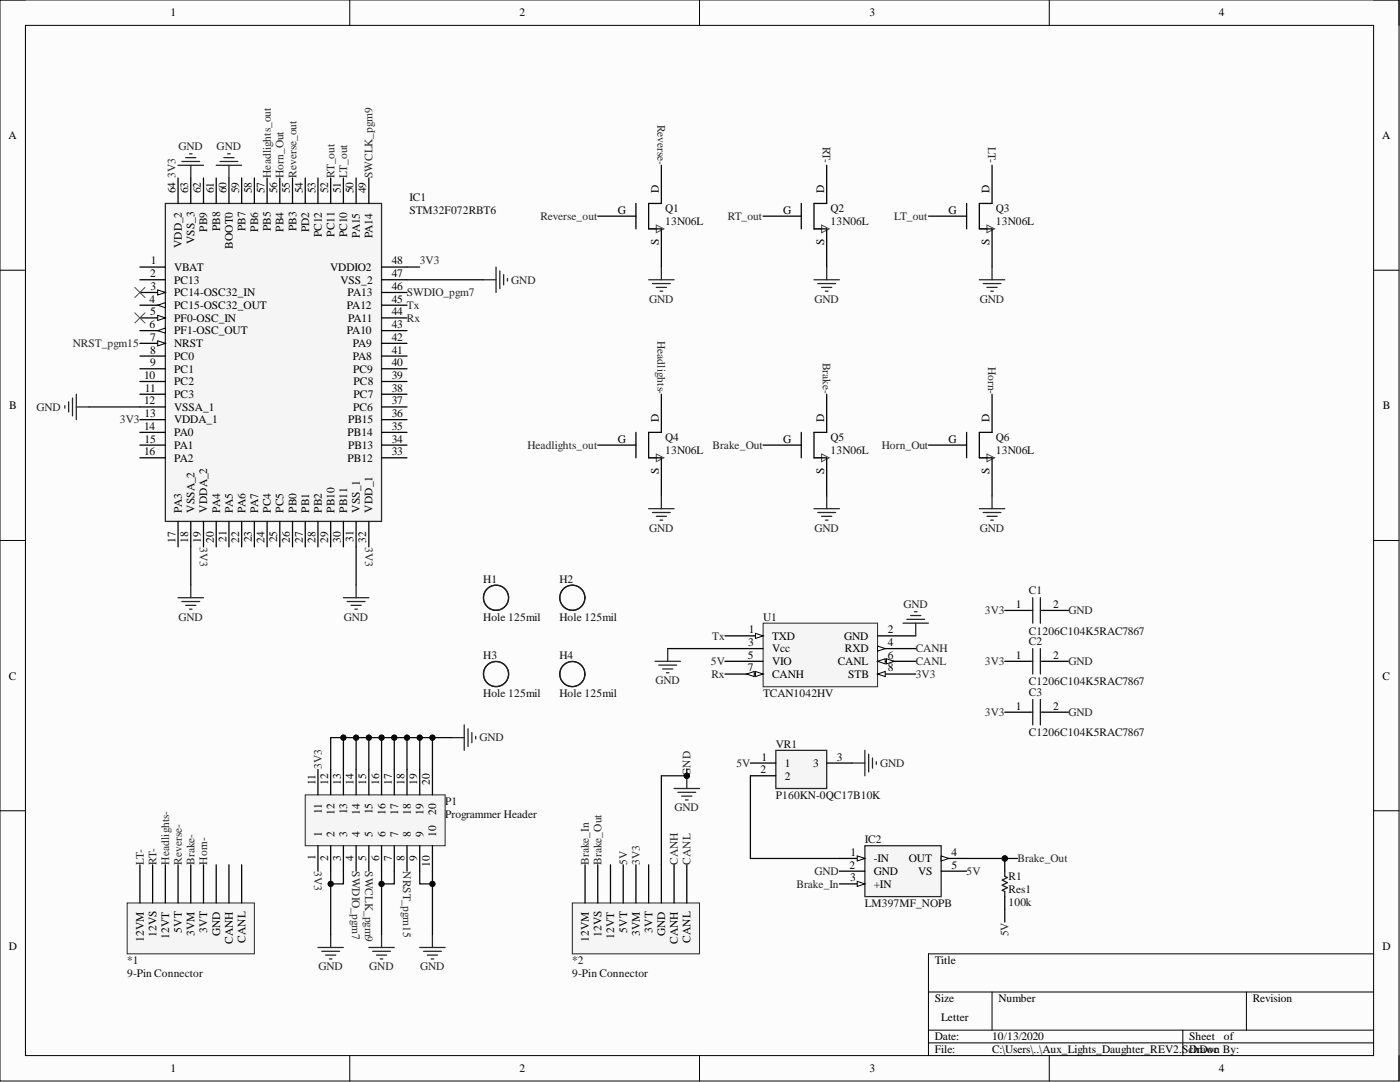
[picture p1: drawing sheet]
<svg xmlns="http://www.w3.org/2000/svg" width="279mm" height="216mm" viewBox="0 0 279 216" stroke-linecap="round" stroke-linejoin="round" font-family="sans-serif">
<defs><g id="words">
<g font-size="2.3">
<text x="34" y="3.3">1</text>
<text x="103.6" y="3.3">2</text>
<text x="173.5" y="3.3">3</text>
<text x="243.2" y="3.3">4</text>
<text x="1.7" y="27.7">A</text>
<text x="275.8" y="27.7">A</text>
<text x="35" y="38.6" transform="rotate(-90 35 38.6)">64</text>
<text x="37.6" y="38.6" transform="rotate(-90 37.6 38.6)">63</text>
<text x="40.1" y="38.6" transform="rotate(-90 40.1 38.6)">62</text>
<text x="42.6" y="38.6" transform="rotate(-90 42.6 38.6)">61</text>
<text x="45.2" y="38.6" transform="rotate(-90 45.2 38.6)">60</text>
<text x="47.7" y="38.6" transform="rotate(-90 47.7 38.6)">59</text>
<text x="50.3" y="38.6" transform="rotate(-90 50.3 38.6)">58</text>
<text x="52.8" y="38.6" transform="rotate(-90 52.8 38.6)">57</text>
<text x="55.3" y="38.6" transform="rotate(-90 55.3 38.6)">56</text>
<text x="57.9" y="38.6" transform="rotate(-90 57.9 38.6)">55</text>
<text x="60.4" y="38.6" transform="rotate(-90 60.4 38.6)">54</text>
<text x="62.9" y="38.6" transform="rotate(-90 62.9 38.6)">53</text>
<text x="65.5" y="38.6" transform="rotate(-90 65.5 38.6)">52</text>
<text x="68" y="38.6" transform="rotate(-90 68 38.6)">51</text>
<text x="70.6" y="38.6" transform="rotate(-90 70.6 38.6)">50</text>
<text x="73.1" y="38.6" transform="rotate(-90 73.1 38.6)">49</text>
<text x="131.5" y="38.6" transform="rotate(-90 131.5 38.6)">D</text>
<text x="164.5" y="38.6" transform="rotate(-90 164.5 38.6)">D</text>
<text x="197.5" y="38.6" transform="rotate(-90 197.5 38.6)">D</text>
<text x="41.4" y="46.3" transform="rotate(-90 41.4 46.3)">PB9</text>
<text x="43.9" y="46.2" transform="rotate(-90 43.9 46.2)">PB8</text>
<text x="49" y="46.2" transform="rotate(-90 49 46.2)">PB7</text>
<text x="51.5" y="46.3" transform="rotate(-90 51.5 46.3)">PB6</text>
<text x="54.1" y="46.2" transform="rotate(-90 54.1 46.2)">PB5</text>
<text x="56.6" y="46.3" transform="rotate(-90 56.6 46.3)">PB4</text>
<text x="59.1" y="46.1" transform="rotate(-90 59.1 46.1)">PB3</text>
<text x="61.7" y="46.3" transform="rotate(-90 61.7 46.3)">PD2</text>
<text x="64.2" y="47.4" transform="rotate(-90 64.2 47.4)">PC12</text>
<text x="66.8" y="47.2" transform="rotate(-90 66.8 47.2)">PC11</text>
<text x="69.3" y="47.4" transform="rotate(-90 69.3 47.4)">PC10</text>
<text x="71.8" y="47.4" transform="rotate(-90 71.8 47.4)">PA15</text>
<text x="74.4" y="47.5" transform="rotate(-90 74.4 47.5)">PA14</text>
<text x="123.3" y="42.6">G</text>
<text x="156.3" y="42.6">G</text>
<text x="189.3" y="42.6">G</text>
<text x="30.1" y="52.8">1</text>
<text x="36.3" y="49.6" transform="rotate(-90 36.3 49.6)">VDD_2</text>
<text x="38.8" y="48.7" transform="rotate(-90 38.8 48.7)">VSS_3</text>
<text x="46.4" y="49.6" transform="rotate(-90 46.4 49.6)">BOOT0</text>
<text x="78.2" y="52.8">48</text>
<text x="131.5" y="48.9" transform="rotate(-90 131.5 48.9)">S</text>
<text x="164.5" y="48.9" transform="rotate(-90 164.5 48.9)">S</text>
<text x="197.5" y="48.9" transform="rotate(-90 197.5 48.9)">S</text>
<text x="30" y="55.3">2</text>
<text x="30" y="57.9">3</text>
<text x="34.8" y="54">VBAT</text>
<text x="34.8" y="56.6">PC13</text>
<text x="34.8" y="59.1">PC14-OSC32_IN</text>
<text x="65.9" y="54">VDDIO2</text>
<text x="67.9" y="56.6">VSS_2</text>
<text x="69.4" y="59.1">PA13</text>
<text x="78.2" y="55.3">47</text>
<text x="78.2" y="57.9">46</text>
<text x="29.9" y="60.4">4</text>
<text x="29.9" y="65.5">6</text>
<text x="30" y="62.9">5</text>
<text x="34.8" y="61.7">PC15-OSC32_OUT</text>
<text x="34.8" y="64.2">PF0-OSC_IN</text>
<text x="69.2" y="61.7">PA12</text>
<text x="69.5" y="64.2">PA11</text>
<text x="78.2" y="60.4">45</text>
<text x="78.2" y="62.9">44</text>
<text x="78.2" y="65.5">43</text>
<text x="30" y="68">7</text>
<text x="30" y="70.5">8</text>
<text x="34.8" y="66.7">PF1-OSC_OUT</text>
<text x="34.8" y="69.3">NRST</text>
<text x="34.8" y="71.8">PC0</text>
<text x="69.2" y="66.7">PA10</text>
<text x="70.4" y="69.3">PA9</text>
<text x="70.4" y="71.8">PA8</text>
<text x="78.2" y="68">42</text>
<text x="78.2" y="70.5">41</text>
<text x="28.8" y="75.6">10</text>
<text x="30" y="73.1">9</text>
<text x="34.8" y="74.3">PC1</text>
<text x="34.8" y="76.9">PC2</text>
<text x="70.5" y="74.3">PC9</text>
<text x="70.6" y="76.9">PC8</text>
<text x="78.2" y="73.1">40</text>
<text x="78.2" y="75.6">39</text>
<text x="1.9" y="81.6">B</text>
<text x="28.8" y="80.7">12</text>
<text x="28.9" y="83.2">13</text>
<text x="28.9" y="78.2">11</text>
<text x="34.8" y="79.4">PC3</text>
<text x="34.8" y="82">VSSA_1</text>
<text x="70.5" y="82">PC6</text>
<text x="70.6" y="79.4">PC7</text>
<text x="78.2" y="78.2">38</text>
<text x="78.2" y="80.7">37</text>
<text x="78.2" y="83.2">36</text>
<text x="276" y="81.6">B</text>
<text x="28.8" y="85.8">14</text>
<text x="28.9" y="88.3">15</text>
<text x="34.8" y="84.5">VDDA_1</text>
<text x="34.8" y="87">PA0</text>
<text x="34.8" y="89.6">PA1</text>
<text x="69.4" y="87">PB14</text>
<text x="69.5" y="84.5">PB15</text>
<text x="69.5" y="89.6">PB13</text>
<text x="78.2" y="85.8">35</text>
<text x="78.2" y="88.3">34</text>
<text x="123.3" y="88.3">G</text>
<text x="131.5" y="84.2" transform="rotate(-90 131.5 84.2)">D</text>
<text x="156.3" y="88.3">G</text>
<text x="164.5" y="84.2" transform="rotate(-90 164.5 84.2)">D</text>
<text x="189.3" y="88.3">G</text>
<text x="197.5" y="84.2" transform="rotate(-90 197.5 84.2)">D</text>
<text x="28.8" y="90.8">16</text>
<text x="34.8" y="92.1">PA2</text>
<text x="69.4" y="92.1">PB12</text>
<text x="78.2" y="90.8">33</text>
<text x="131.5" y="94.6" transform="rotate(-90 131.5 94.6)">S</text>
<text x="164.5" y="94.6" transform="rotate(-90 164.5 94.6)">S</text>
<text x="197.5" y="94.6" transform="rotate(-90 197.5 94.6)">S</text>
<text x="36.3" y="102.3" transform="rotate(-90 36.3 102.3)">PA3</text>
<text x="38.8" y="102.3" transform="rotate(-90 38.8 102.3)">VSSA_2</text>
<text x="41.4" y="102.3" transform="rotate(-90 41.4 102.3)">VDDA_2</text>
<text x="43.9" y="102.3" transform="rotate(-90 43.9 102.3)">PA4</text>
<text x="46.4" y="102.3" transform="rotate(-90 46.4 102.3)">PA5</text>
<text x="49" y="102.3" transform="rotate(-90 49 102.3)">PA6</text>
<text x="51.5" y="102.3" transform="rotate(-90 51.5 102.3)">PA7</text>
<text x="54.1" y="102.3" transform="rotate(-90 54.1 102.3)">PC4</text>
<text x="56.6" y="102.3" transform="rotate(-90 56.6 102.3)">PC5</text>
<text x="59.1" y="102.3" transform="rotate(-90 59.1 102.3)">PB0</text>
<text x="61.7" y="102.3" transform="rotate(-90 61.7 102.3)">PB1</text>
<text x="64.2" y="102.3" transform="rotate(-90 64.2 102.3)">PB2</text>
<text x="66.8" y="102.3" transform="rotate(-90 66.8 102.3)">PB10</text>
<text x="69.3" y="102.3" transform="rotate(-90 69.3 102.3)">PB11</text>
<text x="71.8" y="102.3" transform="rotate(-90 71.8 102.3)">VSS_1</text>
<text x="74.4" y="102.3" transform="rotate(-90 74.4 102.3)">VDD_1</text>
<text x="35" y="108.3" transform="rotate(-90 35 108.3)">17</text>
<text x="37.6" y="108.3" transform="rotate(-90 37.6 108.3)">18</text>
<text x="40.1" y="108.3" transform="rotate(-90 40.1 108.3)">19</text>
<text x="42.6" y="108.3" transform="rotate(-90 42.6 108.3)">20</text>
<text x="45.2" y="108.1" transform="rotate(-90 45.2 108.1)">21</text>
<text x="47.7" y="108.3" transform="rotate(-90 47.7 108.3)">22</text>
<text x="50.3" y="108.2" transform="rotate(-90 50.3 108.2)">23</text>
<text x="52.8" y="108.3" transform="rotate(-90 52.8 108.3)">24</text>
<text x="55.3" y="108.2" transform="rotate(-90 55.3 108.2)">25</text>
<text x="57.9" y="108.3" transform="rotate(-90 57.9 108.3)">26</text>
<text x="60.4" y="108.3" transform="rotate(-90 60.4 108.3)">27</text>
<text x="62.9" y="108.3" transform="rotate(-90 62.9 108.3)">28</text>
<text x="65.5" y="108.3" transform="rotate(-90 65.5 108.3)">29</text>
<text x="68" y="108.3" transform="rotate(-90 68 108.3)">30</text>
<text x="70.6" y="108.1" transform="rotate(-90 70.6 108.1)">31</text>
<text x="73.1" y="108.3" transform="rotate(-90 73.1 108.3)">32</text>
<text x="202.7" y="121.3">1</text>
<text x="210.2" y="121.3">2</text>
<text x="149.2" y="131.5">5</text>
<text x="149.3" y="128.9">3</text>
<text x="149.4" y="126.4">1</text>
<text x="154.1" y="127.6">TXD</text>
<text x="154.1" y="130.2">Vcc</text>
<text x="168.5" y="127.6">GND</text>
<text x="168.6" y="130.2">RXD</text>
<text x="177.2" y="126.4">2</text>
<text x="177.2" y="128.9">4</text>
<text x="177.2" y="131.5">6</text>
<text x="202.7" y="131.5">1</text>
<text x="210.2" y="131.5">2</text>
<text x="1.8" y="135.6">C</text>
<text x="149.2" y="134">7</text>
<text x="154.1" y="132.7">VIO</text>
<text x="154.1" y="135.3">CANH</text>
<text x="167.2" y="132.7">CANL</text>
<text x="169.3" y="135.3">STB</text>
<text x="177.2" y="134">8</text>
<text x="275.9" y="135.6">C</text>
<text x="202.7" y="141.6">1</text>
<text x="210.2" y="141.6">2</text>
<text x="151.8" y="154.3">2</text>
<text x="152" y="151.8">1</text>
<text x="156.6" y="153">1</text>
<text x="156.6" y="155.6">2</text>
<text x="162.3" y="153">3</text>
<text x="167" y="151.8">3</text>
<text x="62.9" y="156.6" transform="rotate(-90 62.9 156.6)">11</text>
<text x="65.5" y="156.6" transform="rotate(-90 65.5 156.6)">12</text>
<text x="68" y="156.6" transform="rotate(-90 68 156.6)">13</text>
<text x="70.6" y="156.6" transform="rotate(-90 70.6 156.6)">14</text>
<text x="73.1" y="156.6" transform="rotate(-90 73.1 156.6)">15</text>
<text x="75.6" y="156.6" transform="rotate(-90 75.6 156.6)">16</text>
<text x="78.2" y="156.6" transform="rotate(-90 78.2 156.6)">17</text>
<text x="80.7" y="156.6" transform="rotate(-90 80.7 156.6)">18</text>
<text x="83.3" y="156.6" transform="rotate(-90 83.3 156.6)">19</text>
<text x="85.8" y="156.6" transform="rotate(-90 85.8 156.6)">20</text>
<text x="64.2" y="167" transform="rotate(-90 64.2 167)">1</text>
<text x="64.2" y="162.4" transform="rotate(-90 64.2 162.4)">11</text>
<text x="66.8" y="167" transform="rotate(-90 66.8 167)">2</text>
<text x="66.8" y="162.6" transform="rotate(-90 66.8 162.6)">12</text>
<text x="69.3" y="167" transform="rotate(-90 69.3 167)">3</text>
<text x="69.3" y="162.5" transform="rotate(-90 69.3 162.5)">13</text>
<text x="71.8" y="167" transform="rotate(-90 71.8 167)">4</text>
<text x="71.8" y="162.6" transform="rotate(-90 71.8 162.6)">14</text>
<text x="74.4" y="167" transform="rotate(-90 74.4 167)">5</text>
<text x="74.4" y="162.5" transform="rotate(-90 74.4 162.5)">15</text>
<text x="76.9" y="167" transform="rotate(-90 76.9 167)">6</text>
<text x="76.9" y="162.6" transform="rotate(-90 76.9 162.6)">16</text>
<text x="79.4" y="167" transform="rotate(-90 79.4 167)">7</text>
<text x="79.4" y="162.6" transform="rotate(-90 79.4 162.6)">17</text>
<text x="82" y="167" transform="rotate(-90 82 167)">8</text>
<text x="82" y="162.6" transform="rotate(-90 82 162.6)">18</text>
<text x="84.5" y="167" transform="rotate(-90 84.5 167)">9</text>
<text x="84.5" y="162.6" transform="rotate(-90 84.5 162.6)">19</text>
<text x="87.1" y="167" transform="rotate(-90 87.1 167)">10</text>
<text x="87.1" y="162.6" transform="rotate(-90 87.1 162.6)">20</text>
<text x="62.9" y="171.6" transform="rotate(-90 62.9 171.6)">1</text>
<text x="65.5" y="171.8" transform="rotate(-90 65.5 171.8)">2</text>
<text x="68" y="171.7" transform="rotate(-90 68 171.7)">3</text>
<text x="70.6" y="171.9" transform="rotate(-90 70.6 171.9)">4</text>
<text x="73.1" y="171.8" transform="rotate(-90 73.1 171.8)">5</text>
<text x="75.6" y="171.8" transform="rotate(-90 75.6 171.8)">6</text>
<text x="78.2" y="171.8" transform="rotate(-90 78.2 171.8)">7</text>
<text x="80.7" y="171.8" transform="rotate(-90 80.7 171.8)">8</text>
<text x="83.3" y="171.8" transform="rotate(-90 83.3 171.8)">9</text>
<text x="85.8" y="173" transform="rotate(-90 85.8 173)">10</text>
<text x="169.6" y="173.3">2</text>
<text x="169.7" y="170.8">1</text>
<text x="174.4" y="172.1">-IN</text>
<text x="181.4" y="172.1">OUT</text>
<text x="189.9" y="170.8">4</text>
<text x="189.9" y="173.3">5</text>
<text x="169.6" y="175.9">3</text>
<text x="174.4" y="174.6">GND</text>
<text x="174.4" y="177.1">+IN</text>
<text x="183.3" y="174.6">VS</text>
<text x="1.8" y="189.5">D</text>
<text x="28.7" y="187.9" transform="rotate(-90 28.7 187.9)">12VM</text>
<text x="31.2" y="187" transform="rotate(-90 31.2 187)">12VS</text>
<text x="33.8" y="187.3" transform="rotate(-90 33.8 187.3)">12VT</text>
<text x="36.3" y="186.1" transform="rotate(-90 36.3 186.1)">5VT</text>
<text x="38.8" y="186.8" transform="rotate(-90 38.8 186.8)">3VM</text>
<text x="41.4" y="186.1" transform="rotate(-90 41.4 186.1)">3VT</text>
<text x="43.9" y="186.9" transform="rotate(-90 43.9 186.9)">GND</text>
<text x="46.4" y="188.4" transform="rotate(-90 46.4 188.4)">CANH</text>
<text x="49" y="188.1" transform="rotate(-90 49 188.1)">CANL</text>
<text x="117.5" y="187.9" transform="rotate(-90 117.5 187.9)">12VM</text>
<text x="120.1" y="187" transform="rotate(-90 120.1 187)">12VS</text>
<text x="122.6" y="187.3" transform="rotate(-90 122.6 187.3)">12VT</text>
<text x="125.1" y="186.1" transform="rotate(-90 125.1 186.1)">5VT</text>
<text x="127.7" y="186.8" transform="rotate(-90 127.7 186.8)">3VM</text>
<text x="130.2" y="186.1" transform="rotate(-90 130.2 186.1)">3VT</text>
<text x="132.8" y="186.9" transform="rotate(-90 132.8 186.9)">GND</text>
<text x="135.3" y="188.4" transform="rotate(-90 135.3 188.4)">CANH</text>
<text x="137.8" y="188.1" transform="rotate(-90 137.8 188.1)">CANL</text>
<text x="275.9" y="189.5">D</text>
<text x="186.6" y="192.4">Title</text>
<text x="186.6" y="200">Size</text>
<text x="187.8" y="203.8">Letter</text>
<text x="199.3" y="200">Number</text>
<text x="250" y="200">Revision</text>
<text x="186.6" y="207.6">Date:</text>
<text x="198" y="207.6">10/13/2020</text>
<text x="237.3" y="207.6">Sheet</text>
<text x="244.3" y="207.6">of</text>
<text x="34" y="213.9">1</text>
<text x="103.6" y="213.9">2</text>
<text x="173.5" y="213.9">3</text>
<text x="186.6" y="210.1">File:</text>
<text x="198" y="210.1">C:\Users\..\Aux_Lights_Daughter_REV2.SchDoc</text>
<text x="237.3" y="210.1">Drawn By:</text>
<text x="243.2" y="213.9">4</text>
</g>
<g font-size="2.3" fill="#262626">
<text x="35.6" y="29.9">GND</text>
<text x="43.2" y="29.9">GND</text>
<text x="131.2" y="24.9" transform="rotate(90 131.2 24.9)">Reverse-</text>
<text x="164.2" y="29.3" transform="rotate(90 164.2 29.3)">RT-</text>
<text x="197.2" y="29.4" transform="rotate(90 197.2 29.4)">LT-</text>
<text x="35" y="35.5" transform="rotate(-90 35 35.5)">3V3</text>
<text x="54.1" y="35.5" transform="rotate(-90 54.1 35.5)">Headlights_out</text>
<text x="56.6" y="35.5" transform="rotate(-90 56.6 35.5)">Horn_Out</text>
<text x="59.1" y="35.5" transform="rotate(-90 59.1 35.5)">Reverse_out</text>
<text x="66.8" y="35.5" transform="rotate(-90 66.8 35.5)">RT_out</text>
<text x="69.3" y="35.5" transform="rotate(-90 69.3 35.5)">LT_out</text>
<text x="74.4" y="35.5" transform="rotate(-90 74.4 35.5)">SWCLK_pgm9</text>
<text x="107.9" y="43.9">Reverse_out</text>
<text x="145.3" y="43.9">RT_out</text>
<text x="178.4" y="43.9">LT_out</text>
<text x="83.8" y="52.8">3V3</text>
<text x="81.2" y="59.1">SWDIO_pgm7</text>
<text x="102" y="56.6">GND</text>
<text x="81.2" y="61.7">Tx</text>
<text x="81.2" y="64.2">Rx</text>
<text x="129.5" y="60.4">GND</text>
<text x="162.5" y="60.4">GND</text>
<text x="195.5" y="60.4">GND</text>
<text x="14.6" y="69.3">NRST_pgm15</text>
<text x="131.2" y="68" transform="rotate(90 131.2 68)">Headlights-</text>
<text x="164.2" y="72.4" transform="rotate(90 164.2 72.4)">Brake-</text>
<text x="197.2" y="73.2" transform="rotate(90 197.2 73.2)">Horn-</text>
<text x="7.3" y="82">GND</text>
<text x="23.9" y="84.5">3V3</text>
<text x="105.3" y="89.6">Headlights_out</text>
<text x="142.2" y="89.6">Brake_Out</text>
<text x="176" y="89.6">Horn_Out</text>
<text x="129.5" y="106.1">GND</text>
<text x="162.5" y="106.1">GND</text>
<text x="195.5" y="106.1">GND</text>
<text x="39.9" y="109.1" transform="rotate(90 39.9 109.1)">3V3</text>
<text x="72.8" y="109.1" transform="rotate(90 72.8 109.1)">3V3</text>
<text x="35.6" y="123.8">GND</text>
<text x="68.6" y="123.8">GND</text>
<text x="180.3" y="121.3">GND</text>
<text x="196.5" y="122.6">3V3</text>
<text x="213.2" y="122.6">GND</text>
<text x="142.1" y="127.6">Tx</text>
<text x="182.8" y="130.2">CANH</text>
<text x="130.8" y="136.5">GND</text>
<text x="141.9" y="132.7">5V</text>
<text x="142" y="135.3">Rx</text>
<text x="182.8" y="132.7">CANL</text>
<text x="182.8" y="135.3">3V3</text>
<text x="196.5" y="132.7">3V3</text>
<text x="213.2" y="132.7">GND</text>
<text x="196.5" y="142.9">3V3</text>
<text x="213.2" y="142.9">GND</text>
<text x="95.7" y="147.9">GND</text>
<text x="64.2" y="153.5" transform="rotate(-90 64.2 153.5)">3V3</text>
<text x="137.8" y="154.8" transform="rotate(-90 137.8 154.8)">GND</text>
<text x="147" y="153">5V</text>
<text x="175.6" y="153">GND</text>
<text x="134.6" y="161.9">GND</text>
<text x="28.7" y="172.6" transform="rotate(-90 28.7 172.6)">LT-</text>
<text x="31.2" y="172.6" transform="rotate(-90 31.2 172.6)">RT-</text>
<text x="33.8" y="172.6" transform="rotate(-90 33.8 172.6)">Headlights-</text>
<text x="36.3" y="172.6" transform="rotate(-90 36.3 172.6)">Reverse-</text>
<text x="38.8" y="172.6" transform="rotate(-90 38.8 172.6)">Brake-</text>
<text x="41.4" y="172.6" transform="rotate(-90 41.4 172.6)">Horn-</text>
<text x="62.7" y="173.8" transform="rotate(90 62.7 173.8)">3V3</text>
<text x="70.3" y="173.8" transform="rotate(90 70.3 173.8)">SWDIO_pgm7</text>
<text x="72.8" y="173.8" transform="rotate(90 72.8 173.8)">SWCLK_pgm9</text>
<text x="80.5" y="173.8" transform="rotate(90 80.5 173.8)">NRST_pgm15</text>
<text x="117.5" y="172.6" transform="rotate(-90 117.5 172.6)">Brake_In</text>
<text x="120.1" y="172.6" transform="rotate(-90 120.1 172.6)">Brake_Out</text>
<text x="125.1" y="172.6" transform="rotate(-90 125.1 172.6)">5V</text>
<text x="127.7" y="172.6" transform="rotate(-90 127.7 172.6)">3V3</text>
<text x="135.3" y="172.6" transform="rotate(-90 135.3 172.6)">CANH</text>
<text x="137.8" y="172.6" transform="rotate(-90 137.8 172.6)">CANL</text>
<text x="203.1" y="172.1">Brake_Out</text>
<text x="159" y="177.1">Brake_In</text>
<text x="162.5" y="174.6">GND</text>
<text x="192.9" y="174.6">5V</text>
<text x="201.3" y="186.8" transform="rotate(-90 201.3 186.8)">5V</text>
<text x="63.5" y="193.6">GND</text>
<text x="73.7" y="193.6">GND</text>
<text x="83.8" y="193.6">GND</text>
</g>
<g font-size="2.3" fill="#0e0e0e">
<text x="81.7" y="40.1">IC1</text>
<text x="81.7" y="42.6">STM32F072RBT6</text>
<text x="132.8" y="42.4">Q1</text>
<text x="132.8" y="44.9">13N06L</text>
<text x="165.7" y="42.4">Q2</text>
<text x="165.7" y="44.9">13N06L</text>
<text x="198.7" y="42.4">Q3</text>
<text x="198.7" y="44.9">13N06L</text>
<text x="132.8" y="88.1">Q4</text>
<text x="165.7" y="88.1">Q5</text>
<text x="198.7" y="88.1">Q6</text>
<text x="132.8" y="90.6">13N06L</text>
<text x="165.7" y="90.6">13N06L</text>
<text x="198.7" y="90.6">13N06L</text>
<text x="96.5" y="116.3">H1</text>
<text x="111.7" y="116.3">H2</text>
<text x="205.3" y="118.5">C1</text>
<text x="96.5" y="123.8">Hole 125mil</text>
<text x="111.7" y="123.8">Hole 125mil</text>
<text x="152.3" y="123.8">U1</text>
<text x="96.5" y="131.5">H3</text>
<text x="111.7" y="131.5">H4</text>
<text x="205.3" y="128.7">C2</text>
<text x="205.3" y="126.6">C1206C104K5RAC7867</text>
<text x="205.3" y="136.8">C1206C104K5RAC7867</text>
<text x="96.5" y="139.1">Hole 125mil</text>
<text x="111.7" y="139.1">Hole 125mil</text>
<text x="152.3" y="139.1">TCAN1042HV</text>
<text x="205.3" y="138.8">C3</text>
<text x="154.8" y="149.2">VR1</text>
<text x="205.3" y="146.9">C1206C104K5RAC7867</text>
<text x="88.8" y="160.6">P1</text>
<text x="154.8" y="159.4">P160KN-0QC17B10K</text>
<text x="88.8" y="163.2">Programmer Header</text>
<text x="172.6" y="168.2">IC2</text>
<text x="201.3" y="175.6">R1</text>
<text x="201.3" y="178.1">Res1</text>
<text x="172.6" y="180.9">LM397MF_NOPB</text>
<text x="201.3" y="180.7">100k</text>
<text x="25.4" y="192.4">*1</text>
<text x="25.4" y="194.9">9-Pin Connector</text>
<text x="114.2" y="192.4">*2</text>
<text x="114.2" y="194.9">9-Pin Connector</text>
</g>
</g></defs>
<path d="M0 0h279.2v215.7h-279.2z" fill-rule="evenodd" fill="#fcfcfc"/>
<path d="M0 0h279.2v215.7h-279.2z" fill="none" stroke="#000" stroke-width=".2"/>
<path d="M5.1 5.1h269v205.5h-269z" fill-rule="evenodd" fill="#fcfcfc"/>
<g fill="none" stroke="#000" stroke-width=".2">
<path d="M0 0h5.1M69.8 0v5.1M139.6 0v5.1M209.4 0v5.1M274.1 0h5.1v5.1M5.1 5.1h269v205.5h-269zM0 53.9h5.1M274.1 53.9h5.1M0 107.8h5.1M274.1 107.8h5.1M0 161.8h5.1M274.1 161.8h5.1"/>
<path d="M185.3 197.9h88.8M198 197.9v7.7M248.7 197.9v7.7M274.1 190.3h-88.8v20.3M69.8 210.6v5.1M139.6 210.6v5.1M185.3 205.6h88.8M185.3 208.1h88.8M209.4 210.6v5.1M236.1 205.6v5M279.2 210.6v5.1"/>
</g>
<path d="M33 40.6h43.1v63.4h-43.1z" fill-rule="evenodd" fill="#f5f5f5"/>
<path d="M33 40.6h43.1v63.4h-43.1z" fill="none" stroke="#262626" stroke-width=".25"/>
<path d="M27.9 53.3h5.1M27.9 55.8h5.1M27.9 58.4h5.1" fill="none" stroke="#000" stroke-width=".25"/>
<path d="M31.5 57.9l1.5 .5-1.5 .5z" fill="#fbfbfb"/>
<path d="M31.5 57.9l1.5 .5-1.5 .5z" fill="none" stroke="#000" stroke-width=".2"/>
<path d="M27.9 60.9h5.1" fill="none" stroke="#000" stroke-width=".25"/>
<path d="M31.5 60.9l1.5-.5v1z" fill="#fbfbfb"/>
<path d="M31.5 60.9l1.5-.5v1z" fill="none" stroke="#000" stroke-width=".2"/>
<path d="M27.9 63.4h5.1" fill="none" stroke="#000" stroke-width=".25"/>
<path d="M31.5 62.9l1.5 .5-1.5 .5z" fill="#fbfbfb"/>
<path d="M31.5 62.9l1.5 .5-1.5 .5z" fill="none" stroke="#000" stroke-width=".2"/>
<path d="M27.9 66h5.1" fill="none" stroke="#000" stroke-width=".25"/>
<path d="M31.5 66l1.5-.5v1z" fill="#fbfbfb"/>
<path d="M31.5 66l1.5-.5v1z" fill="none" stroke="#000" stroke-width=".2"/>
<path d="M27.9 68.5h5.1" fill="none" stroke="#000" stroke-width=".25"/>
<path d="M31.5 68l1.5 .5-1.5 .5z" fill="#fbfbfb"/>
<path d="M31.5 68l1.5 .5-1.5 .5z" fill="none" stroke="#000" stroke-width=".2"/>
<g fill="none" stroke="#000" stroke-width=".25">
<path d="M35.5 35.5v5.1M38.1 35.5v5.1M40.6 35.5v5.1M43.2 35.5v5.1M45.7 35.5v5.1M48.2 35.5v5.1M50.8 35.5v5.1M53.3 35.5v5.1M55.8 35.5v5.1M58.4 35.5v5.1M60.9 35.5v5.1M63.5 35.5v5.1"/>
<path d="M66 35.5v5.1M68.5 35.5v5.1M71.1 35.5v5.1M73.6 35.5v5.1M132 33v7.6h-2.5v5.1h2.5v7.6M165 33v7.6h-2.6v5.1h2.6v7.6M198 33v7.6h-2.6v5.1h2.6v7.6M76.1 53.3h5.1M76.1 55.8h5.1M76.1 58.4h5.1M119.3 43.1h7.6M126.9 40.6v5.1"/>
<path d="M152.3 43.1h7.6M159.9 40.6v5.1M185.3 43.1h7.6M192.9 40.6v5.1M27.9 71h5.1M27.9 73.6h5.1M27.9 76.1h5.1M27.9 78.7h5.1M76.1 71h5.1M76.1 73.6h5.1M76.1 76.1h5.1M76.1 78.7h5.1"/>
<path d="M76.1 60.9h5.1M76.1 63.4h5.1M76.1 66h5.1M76.1 68.5h5.1M132 78.7v7.6h-2.5v5.1h2.5v7.6M165 78.7v7.6h-2.6v5.1h2.6v7.6M198 78.7v7.6h-2.6v5.1h2.6v7.6M27.9 81.2h5.1M27.9 83.7h5.1M27.9 86.3h5.1M27.9 88.8h5.1M27.9 91.4h5.1"/>
<path d="M76.1 81.2h5.1M76.1 83.7h5.1M76.1 86.3h5.1M76.1 88.8h5.1M76.1 91.4h5.1M119.3 88.8h7.6M126.9 86.3v5.1M152.3 88.8h7.6M159.9 86.3v5.1M185.3 88.8h7.6M192.9 86.3v5.1M35.5 104v5.1"/>
<path d="M38.1 104v5.1M40.6 104v5.1M43.2 104v5.1M45.7 104v5.1M48.2 104v5.1M50.8 104v5.1M53.3 104v5.1M55.8 104v5.1M58.4 104v5.1M60.9 104v5.1M63.5 104v5.1M66 104v5.1"/>
<path d="M68.5 104v5.1M71.1 104v5.1M73.6 104v5.1"/>
</g>
<g fill="none" stroke="#262626" stroke-width=".25">
<path d="M35.5 33h5.1M36.3 32.2h3.6M37.1 31.5h2M37.8 30.7h.5M38.1 33v2.5M43.2 33h5M43.9 32.2h3.6M44.7 31.5h2M45.4 30.7h.5M45.7 33v2.5M96.5 55.8h2.5M99 53.3v5.1"/>
<path d="M99.8 54v3.6M100.5 54.8v2M101.3 55.6v.5M129.5 55.8h5M130.2 56.6h3.6M131 57.3h2M131.7 58.1h.5M132 53.3v2.5M162.4 55.8h5.1M163.2 56.6h3.6M164 57.3h2M164.7 58.1h.5"/>
<path d="M165 53.3v2.5M195.4 55.8h5.1M196.2 56.6h3.6M197 57.3h2M197.7 58.1h.5M198 53.3v2.5M14.5 79.4v3.6M15.2 78.7v5M12.9 80.9v.6M13.7 80.2v2M15.2 81.2h2.6M132 99v2.5"/>
<path d="M165 99v2.5M198 99v2.5M35.5 119.3h5.1M38.1 116.7v2.6M68.5 119.3h5.1M71.1 116.7v2.6M129.5 101.5h5M130.2 102.3h3.6M131 103h2M131.7 103.8h.5M162.4 101.5h5.1M163.2 102.3h3.6"/>
<path d="M164 103h2M164.7 103.8h.5M195.4 101.5h5.1M196.2 102.3h3.6M197 103h2M197.7 103.8h.5M36.3 120h3.6M37.1 120.8h2M37.8 121.6h.5M69.3 120h3.5M70.1 120.8h2M70.8 121.6h.5"/>
</g>
<path d="M129.5 45.7h1.5v-.8l1.5 .8-1.5 .7v-.7M162.4 45.7h1.6v-.8l1.5 .8-1.5 .7v-.7M195.4 45.7h1.6v-.8l1.5 .8-1.5 .7v-.7M129.5 91.4h1.5v-.8l1.5 .8-1.5 .7v-.7M162.4 91.4h1.6v-.8l1.5 .8-1.5 .7v-.7M195.4 91.4h1.6v-.8l1.5 .8-1.5 .7v-.7" fill="none" stroke="#4c4c4c" stroke-width=".2"/>
<g fill="none" stroke="#1c1c1c" stroke-width=".25">
<circle cx="99" cy="119.3" r="2.5"/>
<circle cx="114.2" cy="119.3" r="2.5"/>
<circle cx="99" cy="134.5" r="2.5"/>
<circle cx="114.2" cy="134.5" r="2.5"/>
</g>
<path d="M25.4 180.2h25.4v10.1h-25.4z" fill-rule="evenodd" fill="#f5f5f5"/>
<path d="M25.4 180.2h25.4v10.1h-25.4z" fill="none" stroke="#262626" stroke-width=".2"/>
<path d="M27.9 172.6v7.6M30.5 172.6v7.6M33 172.6v7.6M35.5 172.6v7.6M38.1 172.6v7.6M40.6 172.6v7.6M43.2 172.6v7.6M45.7 172.6v7.6M48.2 172.6v7.6" fill="none" stroke="#000" stroke-width=".25"/>
<path d="M60.9 158.6h27.9v10.2h-27.9z" fill-rule="evenodd" fill="#f5f5f5"/>
<path d="M60.9 158.6h27.9v10.2h-27.9z" fill="none" stroke="#262626" stroke-width=".2"/>
<g fill="none" stroke="#000" stroke-width=".25">
<path d="M63.5 153.5v5.1M66 153.5v5.1M68.5 153.5v5.1M71.1 153.5v5.1M73.6 153.5v5.1M76.1 153.5v5.1M78.7 153.5v5.1M81.2 153.5v5.1M83.8 153.5v5.1M86.3 153.5v5.1M63.5 168.8v5M66 168.8v5"/>
<path d="M68.5 168.8v5M71.1 168.8v5M73.6 168.8v5M76.1 168.8v5M78.7 168.8v5M81.2 168.8v5M83.8 168.8v5M86.3 168.8v5"/>
</g>
<g fill="none" stroke="#262626" stroke-width=".25">
<path d="M90.1 147.2h2.5M92.6 144.6v5.1M93.4 145.4v3.6M94.2 146.2v2M94.9 146.9v.5M63.5 189.1h5M64.2 189.8h3.6M65 190.6h2M65.7 191.3h.5M66 186.5v2.6M73.6 189.1h5.1M74.4 189.8h3.5"/>
<path d="M75.1 190.6h2.1M75.9 191.3h.5M76.1 186.5v2.6M83.8 189.1h5M84.5 189.8h3.6M85.3 190.6h2M86 191.3h.6M86.3 186.5v2.6"/>
</g>
<path d="M114.2 180.2h25.4v10.1h-25.4z" fill-rule="evenodd" fill="#f5f5f5"/>
<path d="M114.2 180.2h25.4v10.1h-25.4z" fill="none" stroke="#262626" stroke-width=".2"/>
<path d="M116.8 172.6v7.6M119.3 172.6v7.6M121.8 172.6v7.6M124.4 172.6v7.6M126.9 172.6v7.6M129.5 172.6v7.6M132 172.6v7.6M134.5 172.6v7.6M137.1 172.6v7.6" fill="none" stroke="#000" stroke-width=".25"/>
<circle cx="137.1" cy="154.8" r=".51" fill="#0e0e0e"/>
<circle cx="137.1" cy="154.8" r=".51" fill="none" stroke="#0e0e0e" stroke-width=".2"/>
<path d="M134.5 157.3h5.1M135.3 158.1h3.5M136.1 158.9h2M136.8 159.6h.5M137.1 154.8v2.5" fill="none" stroke="#262626" stroke-width=".25"/>
<circle cx="137.1" cy="154.8" r=".51" fill="#0e0e0e"/>
<circle cx="137.1" cy="154.8" r=".51" fill="none" stroke="#0e0e0e" stroke-width=".2"/>
<path d="M152.3 124.3h22.8v12.7h-22.8z" fill-rule="evenodd" fill="#f5f5f5"/>
<path d="M152.3 124.3h22.8v12.7h-22.8z" fill="none" stroke="#262626" stroke-width=".2"/>
<path d="M144.7 126.9h7.6" fill="none" stroke="#000" stroke-width=".25"/>
<path d="M150.8 126.4l1.5 .5-1.5 .5z" fill="#fbfbfb"/>
<path d="M150.8 126.4l1.5 .5-1.5 .5z" fill="none" stroke="#000" stroke-width=".2"/>
<path d="M144.7 129.4h7.6M175.1 126.9h7.7M175.1 129.4h7.7" fill="none" stroke="#000" stroke-width=".25"/>
<path d="M175.1 128.9l1.6 .5-1.6 .5z" fill="#fbfbfb"/>
<path d="M175.1 128.9l1.6 .5-1.6 .5z" fill="none" stroke="#000" stroke-width=".2"/>
<path d="M144.7 132h7.6M175.1 132h7.7" fill="none" stroke="#000" stroke-width=".25"/>
<path d="M175.1 132l1.6-.5v1z" fill="#fbfbfb"/>
<path d="M175.1 132l1.6-.5v1z" fill="none" stroke="#000" stroke-width=".2"/>
<path d="M176.9 131.5l1.5 .5-1.5 .5z" fill="#fbfbfb"/>
<path d="M176.9 131.5l1.5 .5-1.5 .5z" fill="none" stroke="#000" stroke-width=".2"/>
<path d="M144.7 134.5h7.6" fill="none" stroke="#000" stroke-width=".25"/>
<path d="M150.8 134l1.5 .5-1.5 .5z" fill="#fbfbfb"/>
<path d="M150.8 134l1.5 .5-1.5 .5z" fill="none" stroke="#000" stroke-width=".2"/>
<path d="M149 134.5l1.5-.5v1z" fill="#fbfbfb"/>
<path d="M149 134.5l1.5-.5v1z" fill="none" stroke="#000" stroke-width=".2"/>
<path d="M175.1 134.5h7.7" fill="none" stroke="#000" stroke-width=".25"/>
<path d="M175.1 134.5l1.6-.5v1z" fill="#fbfbfb"/>
<path d="M175.1 134.5l1.6-.5v1z" fill="none" stroke="#000" stroke-width=".2"/>
<path d="M130.7 132h5.1M131.5 132.7h3.5M132.2 133.5h2.1M133 134.2h.5M133.3 129.4v2.6M180.2 124.3h5.1M181 123.6h3.5M181.7 122.8h2.1M182.5 122.1h.5M182.8 124.3v2.6" fill="none" stroke="#262626" stroke-width=".25"/>
<path d="M172.6 168.8h15.2v10.1h-15.2z" fill-rule="evenodd" fill="#f5f5f5"/>
<path d="M172.6 168.8h15.2v10.1h-15.2z" fill="none" stroke="#262626" stroke-width=".25"/>
<path d="M167.5 171.3h5.1" fill="none" stroke="#000" stroke-width=".25"/>
<path d="M171.1 170.8l1.5 .5-1.5 .5z" fill="#fbfbfb"/>
<path d="M171.1 170.8l1.5 .5-1.5 .5z" fill="none" stroke="#000" stroke-width=".2"/>
<path d="M167.5 173.8h5.1M167.5 176.4h5.1" fill="none" stroke="#000" stroke-width=".25"/>
<path d="M171.1 175.9l1.5 .5-1.5 .5z" fill="#fbfbfb"/>
<path d="M171.1 175.9l1.5 .5-1.5 .5z" fill="none" stroke="#000" stroke-width=".2"/>
<path d="M187.8 171.3h5.1" fill="none" stroke="#000" stroke-width=".25"/>
<path d="M187.8 170.8l1.6 .5-1.6 .5z" fill="#fbfbfb"/>
<path d="M187.8 170.8l1.6 .5-1.6 .5z" fill="none" stroke="#000" stroke-width=".2"/>
<path d="M187.8 173.8h5.1" fill="none" stroke="#000" stroke-width=".25"/>
<circle cx="200.5" cy="171.3" r=".51" fill="#0e0e0e"/>
<circle cx="200.5" cy="171.3" r=".51" fill="none" stroke="#0e0e0e" stroke-width=".2"/>
<path d="M200.5 171.3v2.5" fill="none" stroke="#000" stroke-width=".25"/>
<circle cx="200.5" cy="171.3" r=".51" fill="#0e0e0e"/>
<circle cx="200.5" cy="171.3" r=".51" fill="none" stroke="#0e0e0e" stroke-width=".2"/>
<path d="M200.5 178.9v2.5" fill="none" stroke="#000" stroke-width=".25"/>
<path d="M200.5 173.8v1l.5 .3-1 .5 1 .5-1 .5 1 .5-1 .5 .5 .3v1" fill="none" stroke="#1c1c1c" stroke-width=".25"/>
<path d="M154.8 149.7h10.2v7.6h-10.2z" fill-rule="evenodd" fill="#f5f5f5"/>
<path d="M154.8 149.7h10.2v7.6h-10.2zM170.1 152.3h2.5M172.6 149.7v5.1M173.4 150.5v3.5M174.1 151.2v2.1M174.9 152v.5" fill="none" stroke="#262626" stroke-width=".25"/>
<path d="M200.5 132h5.1M200.5 121.8h5.1M208.1 132h5.1M208.1 121.8h5.1M149.8 152.3h5M149.8 154.8h5M165 152.3h5.1M200.5 142.1h5.1M208.1 142.1h5.1" fill="none" stroke="#000" stroke-width=".25"/>
<path d="M206.1 119.3v5M207.6 119.3v5M205.6 132h.5M205.6 121.8h.5M206.1 129.4v5.1M206.1 139.6v5M207.6 129.4v5.1M207.6 139.6v5M207.6 132h.5M207.6 121.8h.5M205.6 142.1h.5M207.6 142.1h.5" fill="none" stroke="#1c1c1c" stroke-width=".25"/>
<path d="M26.9 57.3l2 2.1M28.9 57.3l-2 2.1M26.9 62.4l2 2.1M28.9 62.4l-2 2.1" fill="none" stroke="#4c4c4c" stroke-width=".2"/>
<path d="M86.3 173.8v12.7" fill="none" stroke="#0e0e0e" stroke-width=".25"/>
<circle cx="86.3" cy="176.4" r=".51" fill="#0e0e0e"/>
<circle cx="86.3" cy="176.4" r=".51" fill="none" stroke="#0e0e0e" stroke-width=".2"/>
<path d="M17.8 81.2h10.1M68.5 173.8v2.6h-2.5" fill="none" stroke="#0e0e0e" stroke-width=".25"/>
<circle cx="66" cy="176.4" r=".51" fill="#0e0e0e"/>
<circle cx="66" cy="176.4" r=".51" fill="none" stroke="#0e0e0e" stroke-width=".2"/>
<path d="M86.3 147.2h-20.3v6.3" fill="none" stroke="#0e0e0e" stroke-width=".25"/>
<circle cx="86.3" cy="147.2" r=".51" fill="#0e0e0e"/>
<circle cx="86.3" cy="147.2" r=".51" fill="none" stroke="#0e0e0e" stroke-width=".2"/>
<circle cx="83.8" cy="147.2" r=".51" fill="#0e0e0e"/>
<circle cx="83.8" cy="147.2" r=".51" fill="none" stroke="#0e0e0e" stroke-width=".2"/>
<circle cx="81.2" cy="147.2" r=".51" fill="#0e0e0e"/>
<circle cx="81.2" cy="147.2" r=".51" fill="none" stroke="#0e0e0e" stroke-width=".2"/>
<circle cx="78.7" cy="147.2" r=".51" fill="#0e0e0e"/>
<circle cx="78.7" cy="147.2" r=".51" fill="none" stroke="#0e0e0e" stroke-width=".2"/>
<circle cx="76.1" cy="147.2" r=".51" fill="#0e0e0e"/>
<circle cx="76.1" cy="147.2" r=".51" fill="none" stroke="#0e0e0e" stroke-width=".2"/>
<circle cx="73.6" cy="147.2" r=".51" fill="#0e0e0e"/>
<circle cx="73.6" cy="147.2" r=".51" fill="none" stroke="#0e0e0e" stroke-width=".2"/>
<circle cx="71.1" cy="147.2" r=".51" fill="#0e0e0e"/>
<circle cx="71.1" cy="147.2" r=".51" fill="none" stroke="#0e0e0e" stroke-width=".2"/>
<circle cx="68.5" cy="147.2" r=".51" fill="#0e0e0e"/>
<circle cx="68.5" cy="147.2" r=".51" fill="none" stroke="#0e0e0e" stroke-width=".2"/>
<path d="M78.7 173.8v2.6h-2.6" fill="none" stroke="#0e0e0e" stroke-width=".25"/>
<circle cx="76.1" cy="176.4" r=".51" fill="#0e0e0e"/>
<circle cx="76.1" cy="176.4" r=".51" fill="none" stroke="#0e0e0e" stroke-width=".2"/>
<path d="M81.2 55.8h15.3M81.2 53.3h2.6M83.8 173.8v2.6h2.5" fill="none" stroke="#0e0e0e" stroke-width=".25"/>
<circle cx="86.3" cy="176.4" r=".51" fill="#0e0e0e"/>
<circle cx="86.3" cy="176.4" r=".51" fill="none" stroke="#0e0e0e" stroke-width=".2"/>
<path d="M90.1 147.2h-3.8v6.3" fill="none" stroke="#0e0e0e" stroke-width=".25"/>
<circle cx="86.3" cy="147.2" r=".51" fill="#0e0e0e"/>
<circle cx="86.3" cy="147.2" r=".51" fill="none" stroke="#0e0e0e" stroke-width=".2"/>
<path d="M137.1 153.5v1.3h-5.1v17.8" fill="none" stroke="#0e0e0e" stroke-width=".25"/>
<circle cx="137.1" cy="154.8" r=".51" fill="#0e0e0e"/>
<circle cx="137.1" cy="154.8" r=".51" fill="none" stroke="#0e0e0e" stroke-width=".2"/>
<path d="M133.3 129.4h11.4M149.8 154.8v16.5h17.7M192.9 171.3h10.2" fill="none" stroke="#0e0e0e" stroke-width=".25"/>
<circle cx="200.5" cy="171.3" r=".51" fill="#0e0e0e"/>
<circle cx="200.5" cy="171.3" r=".51" fill="none" stroke="#0e0e0e" stroke-width=".2"/>
<path d="M38.1 109.1v7.6M66 173.8v12.7" fill="none" stroke="#0e0e0e" stroke-width=".25"/>
<circle cx="66" cy="176.4" r=".51" fill="#0e0e0e"/>
<circle cx="66" cy="176.4" r=".51" fill="none" stroke="#0e0e0e" stroke-width=".2"/>
<path d="M68.5 147.2v6.3" fill="none" stroke="#0e0e0e" stroke-width=".25"/>
<circle cx="68.5" cy="147.2" r=".51" fill="#0e0e0e"/>
<circle cx="68.5" cy="147.2" r=".51" fill="none" stroke="#0e0e0e" stroke-width=".2"/>
<path d="M71.1 147.2v6.3" fill="none" stroke="#0e0e0e" stroke-width=".25"/>
<circle cx="71.1" cy="147.2" r=".51" fill="#0e0e0e"/>
<circle cx="71.1" cy="147.2" r=".51" fill="none" stroke="#0e0e0e" stroke-width=".2"/>
<path d="M71.1 109.1v7.6M73.6 147.2v6.3" fill="none" stroke="#0e0e0e" stroke-width=".25"/>
<circle cx="73.6" cy="147.2" r=".51" fill="#0e0e0e"/>
<circle cx="73.6" cy="147.2" r=".51" fill="none" stroke="#0e0e0e" stroke-width=".2"/>
<path d="M76.1 173.8v12.7" fill="none" stroke="#0e0e0e" stroke-width=".25"/>
<circle cx="76.1" cy="176.4" r=".51" fill="#0e0e0e"/>
<circle cx="76.1" cy="176.4" r=".51" fill="none" stroke="#0e0e0e" stroke-width=".2"/>
<path d="M76.1 147.2v6.3" fill="none" stroke="#0e0e0e" stroke-width=".25"/>
<circle cx="76.1" cy="147.2" r=".51" fill="#0e0e0e"/>
<circle cx="76.1" cy="147.2" r=".51" fill="none" stroke="#0e0e0e" stroke-width=".2"/>
<path d="M78.7 147.2v6.3" fill="none" stroke="#0e0e0e" stroke-width=".25"/>
<circle cx="78.7" cy="147.2" r=".51" fill="#0e0e0e"/>
<circle cx="78.7" cy="147.2" r=".51" fill="none" stroke="#0e0e0e" stroke-width=".2"/>
<path d="M81.2 147.2v6.3" fill="none" stroke="#0e0e0e" stroke-width=".25"/>
<circle cx="81.2" cy="147.2" r=".51" fill="#0e0e0e"/>
<circle cx="81.2" cy="147.2" r=".51" fill="none" stroke="#0e0e0e" stroke-width=".2"/>
<path d="M83.8 147.2v6.3" fill="none" stroke="#0e0e0e" stroke-width=".25"/>
<circle cx="83.8" cy="147.2" r=".51" fill="#0e0e0e"/>
<circle cx="83.8" cy="147.2" r=".51" fill="none" stroke="#0e0e0e" stroke-width=".2"/>
<path d="M200.5 181.4v2.6" fill="none" stroke="#0e0e0e" stroke-width=".25"/>
<use href="#words"/>
</svg>
